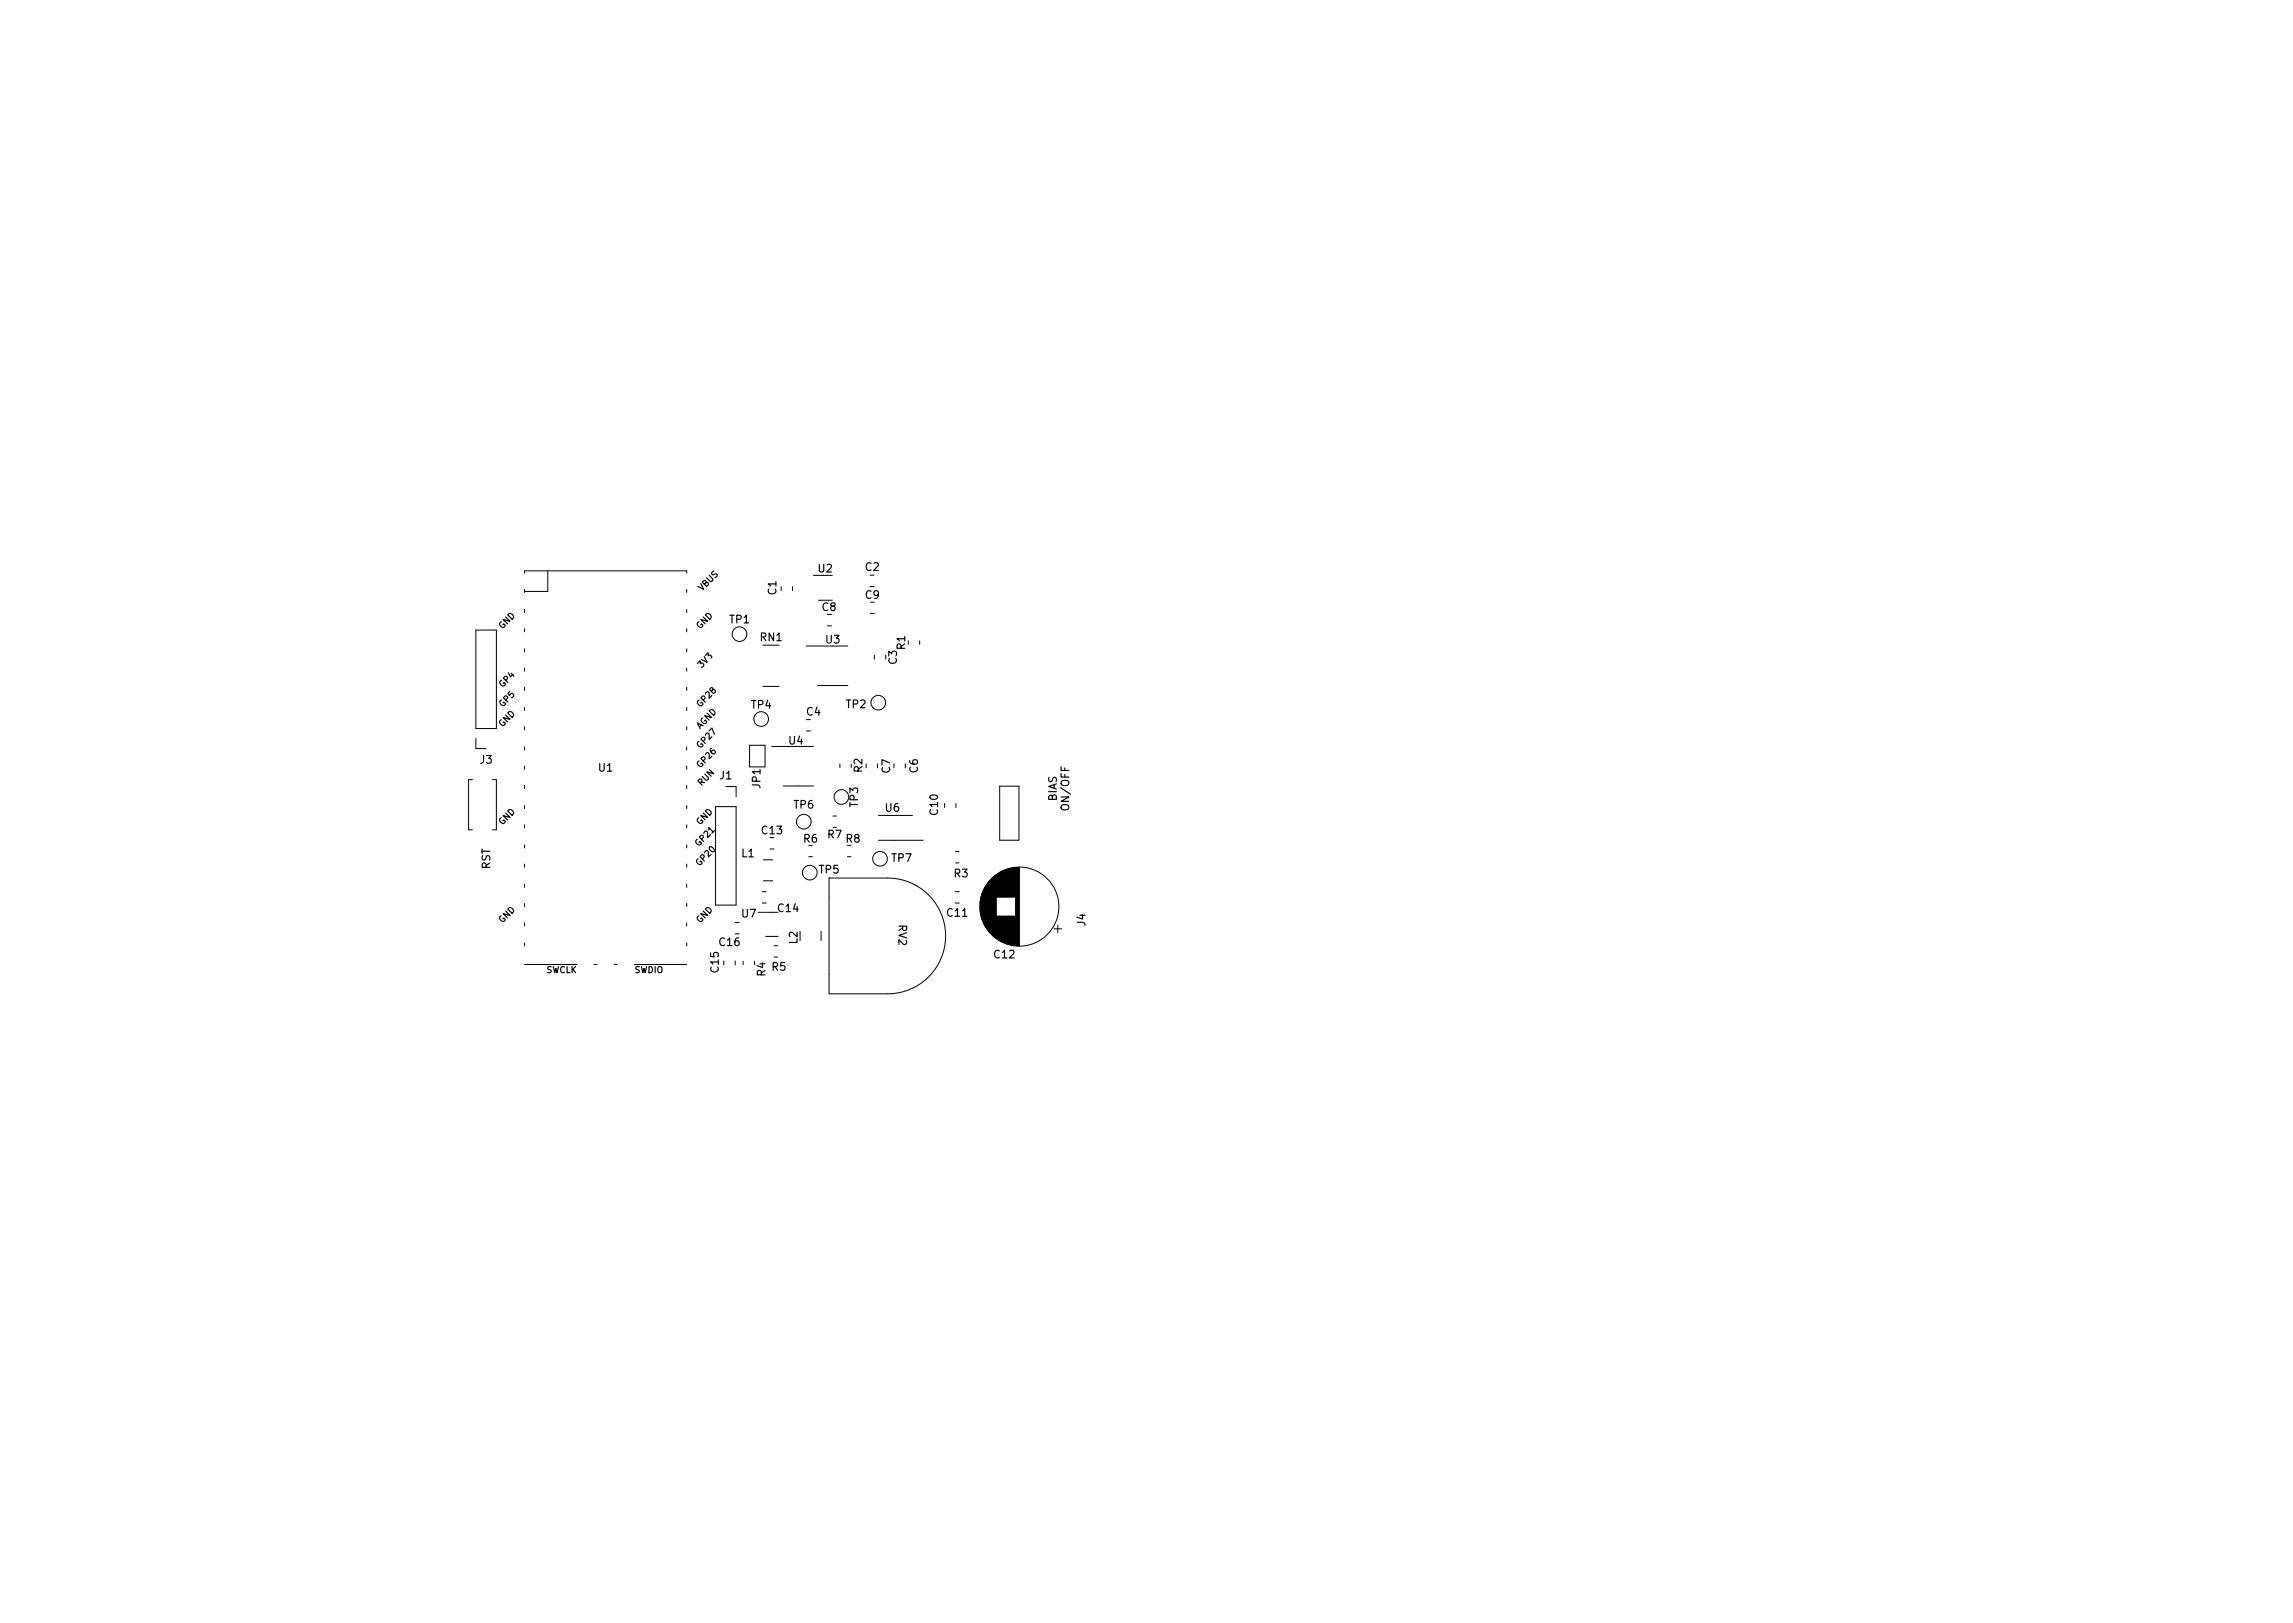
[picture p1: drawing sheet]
<svg xmlns="http://www.w3.org/2000/svg" width="297mm" height="210mm" viewBox="0 0 297 210" stroke-linecap="round" stroke-linejoin="round" font-family="sans-serif">
<defs><g id="words">
<g font-size="1.4">
<text x="100.6" y="77" transform="rotate(-90 100.6 77)">C1</text>
<text x="106" y="74.1">U2</text>
<text x="112.1" y="73.9">C2</text>
<text x="112.1" y="77.6">C9</text>
<text x="94.5" y="80.7">TP1</text>
<text x="98.5" y="83">RN1</text>
<text x="106.5" y="79.1">C8</text>
<text x="107" y="83.4">U3</text>
<text x="117.2" y="84.1" transform="rotate(-90 117.2 84.1)">R1</text>
<text x="97.3" y="91.8">TP4</text>
<text x="104.5" y="92.7">C4</text>
<text x="109.6" y="91.7">TP2</text>
<text x="62.2" y="98.9">J3</text>
<text x="77.6" y="100">U1</text>
<text x="93.3" y="101">J1</text>
<text x="102.2" y="96.4">U4</text>
<text x="111.7" y="100" transform="rotate(-90 111.7 100)">R2</text>
<text x="115.3" y="100.1" transform="rotate(-90 115.3 100.1)">C7</text>
<text x="118.9" y="100.1" transform="rotate(-90 118.9 100.1)">C6</text>
<text x="98.5" y="102.1" transform="rotate(-90 98.5 102.1)">JP1</text>
<text x="102.8" y="104.7">TP6</text>
<text x="111.1" y="104.5" transform="rotate(-90 111.1 104.5)">TP3</text>
<text x="114.7" y="105.1">U6</text>
<text x="121.5" y="105.5" transform="rotate(-90 121.5 105.5)">C10</text>
<text x="136.9" y="103.8" transform="rotate(-90 136.9 103.8)">BIAS</text>
<text x="138.5" y="104.8" transform="rotate(-90 138.5 104.8)">ON/OFF</text>
<text x="63.5" y="112.6" transform="rotate(-90 63.5 112.6)">RST</text>
<text x="96.1" y="111">L1</text>
<text x="98.7" y="108.1">C13</text>
<text x="104.1" y="109.1">R6</text>
<text x="106.1" y="113.1">TP5</text>
<text x="107.2" y="108.6">R7</text>
<text x="109.6" y="109.1">R8</text>
<text x="115.5" y="111.6">TP7</text>
<text x="123.6" y="113.6">R3</text>
<text x="96.1" y="118.8">U7</text>
<text x="100.8" y="118.1">C14</text>
<text x="116.4" y="119.8" transform="rotate(90 116.4 119.8)">RV2</text>
<text x="122.7" y="118.7">C11</text>
<text x="140.6" y="119.9" transform="rotate(-90 140.6 119.9)">J4</text>
<text x="93.1" y="125.9" transform="rotate(-90 93.1 125.9)">C15</text>
<text x="93.2" y="122.5">C16</text>
<text x="100" y="125.7">R5</text>
<text x="103.3" y="122.3" transform="rotate(-90 103.3 122.3)">L2</text>
<text x="128.8" y="124.1">C12</text>
<text x="99.1" y="126.4" transform="rotate(-90 99.1 126.4)">R4</text>
</g>
<text font-size="1.4" fill="#fff" x="116.2" y="86" transform="rotate(-90 116.2 86)">C3</text>
<g font-size="1.1">
<text x="90.9" y="76.6" transform="rotate(-45 90.9 76.6)">VBUS</text>
<text x="65.1" y="81.6" transform="rotate(-45 65.1 81.6)">GND</text>
<text x="90.7" y="81.6" transform="rotate(-45 90.7 81.6)">GND</text>
<text x="65.1" y="89.1" transform="rotate(-45 65.1 89.1)">GP4</text>
<text x="65.1" y="94.3" transform="rotate(-45 65.1 94.3)">GND</text>
<text x="65.1" y="91.6" transform="rotate(-45 65.1 91.6)">GP5</text>
<text x="90.6" y="94.5" transform="rotate(-45 90.6 94.5)">AGND</text>
<text x="90.8" y="91.6" transform="rotate(-45 90.8 91.6)">GP28</text>
<text x="90.8" y="99.5" transform="rotate(-45 90.8 99.5)">GP26</text>
<text x="90.8" y="96.9" transform="rotate(-45 90.8 96.9)">GP27</text>
<text x="90.9" y="101.9" transform="rotate(-45 90.9 101.9)">RUN</text>
<text x="65.1" y="107" transform="rotate(-45 65.1 107)">GND</text>
<text x="90.7" y="107" transform="rotate(-45 90.7 107)">GND</text>
<text x="90.6" y="109.6" transform="rotate(-45 90.6 109.6)">GP21</text>
<text x="90.7" y="112.2" transform="rotate(-45 90.7 112.2)">GP20</text>
<text x="65.1" y="119.7" transform="rotate(-45 65.1 119.7)">GND</text>
<text x="90.7" y="119.7" transform="rotate(-45 90.7 119.7)">GND</text>
<text x="70.7" y="126.1">SWCLK</text>
<text x="82.2" y="126.1">SWDIO</text>
</g>
<text font-size="1.1" fill="#fff" x="90.9" y="86.5" transform="rotate(-45 90.9 86.5)">3V3</text>
</g></defs>
<g fill="none" stroke="#000" stroke-width=".13">
<path d="M68 74.3v-.3h21v.3M68 76.4v.4M68 79v.4M71 74v2.6h-3M89 76.4v.4M89 79v.4M101.2 76v.5M102.7 76v.5M105.4 74.5h2.4M106 77.8h1.8M112.7 76h.5M112.7 74.5h.5"/>
<path d="M112.7 79.5h.6M61.6 81.6h2.7v12.8h-2.7zM61.6 95.7v1.3h1.4M68 81.5v.4M68 84.1v.4M68 86.6v.4M68 89.1v.4M68 91.7v.4M68 94.2v.4M68 96.8v.4M68 99.3v.4M89 81.5v.4"/>
<path d="M89 84.1v.4M89 86.6v.4M89 89.1v.4M89 91.7v.4M89 94.2v.4M89 96.8v.4M89 99.3v.4M97.1 96.5h2v2.8h-2zM98.8 83.6h2.1M98.8 88.9h2.1M100 96.7h5.4M104.4 83.7h5.4"/>
<path d="M104.5 94.7h.5M104.5 93.2h.5M105.9 88.8h3.9M107.2 81.1h.5M108.8 99v.4M112.2 98.9v.6M113.3 84.9v.5M113.7 98.9v.6M117.3 98.9v.6M119.1 83v.5M61.2 101h-.5v6.5h.5M63.8 101h.5v6.5h-.5"/>
<path d="M68 101.8v.4M68 104.4v.4M68 106.9v.4M68 109.5v.4M68 112v.4M68 114.6v.4M68 117.1v.4M68 119.6v.4M89 101.8v.4M89 104.4v.4M89 106.9v.4M89 109.5v.4"/>
<path d="M89 112v.4M89 114.6v.4M89 117.1v.4M89 119.6v.4M92.7 104.5h2.7v12.8h-2.7zM94 101.9h1.4v1.3M95.2 119.5h.6M98.2 118.2h2.6M98.7 117h.6M98.7 115.5h.6M98.9 111.4h1.2M98.9 114.1h1.2"/>
<path d="M99.7 110h.6M101.5 101.8h3.9M104.8 111h.4M107.4 113.7h7.6a7.5 7.5 0 0 1 7.5 7.5 7.5 7.5 0 0 1-7.5 7.5h-7.6zM107.9 105.7h.5M109.8 111h.4M113.8 108.9h5.8M113.8 105.6h4.4M122.4 104.1v.5M123.7 117h.6M123.7 115.5h.6M123.8 111.8h.4"/>
<path d="M123.8 110.3h.4M123.8 104.1v.5M127 116.8v1.2M127 116.6v1.7M127 116.4v2.1M127.1 116.2v2.5M127.1 116.1v2.7M127.2 115.9v3.1M127.2 115.8v3.3M127.2 115.7v3.5M127.3 115.6v3.7M127.3 115.5v3.9"/>
<path d="M127.4 115.4v4.1M127.4 115.3v4.3M127.4 115.2v4.5M127.5 115.2v4.5M127.5 115.1v4.7M127.6 115v4.9M127.6 114.9v5.1M127.7 114.8v5.3M127.7 114.7v5.5M127.8 114.7v5.5M127.8 114.6v5.7M127.9 114.5v5.9"/>
<path d="M127.9 114.4v6M128 114.4v6.1M128 114.3v6.3M128.1 114.2v6.5M128.2 114.1v6.6M128.2 114.1v6.7M128.3 114v6.9M128.4 113.9v7.1M128.4 113.8v7.2M128.5 113.8v7.3M128.6 113.7v7.5M128.7 113.6v7.7"/>
<path d="M128.8 113.6v7.7M128.8 113.5v7.9M128.9 113.5v7.9M128.9 113.4v8.1M129 113.4v8.1M129 113.3v8.3M129.1 113.3v2.9M129.1 118.7v2.9M129.2 113.3v2.9M129.2 118.7v2.9M129.2 113.2v3M129.2 118.7v3"/>
<path d="M129.3 113.2v3M129.3 118.7v3M129.4 113.1v3.1M129.4 118.7v3.1M129.5 113.1v3.1M129.5 118.7v3.1M129.5 101.8h2.5v7h-2.5zM129.5 113v3.2M129.5 118.7v3.2M129.6 113v3.2M129.6 118.7v3.2M129.7 112.9v3.3"/>
<path d="M129.7 118.7v3.3M129.8 112.9v3.3M129.8 118.7v3.3M129.9 112.8v3.4M129.9 118.7v3.4M130 112.8v3.4M130 118.7v3.4M130.1 112.8v3.4M130.1 118.7v3.4M130.1 112.7v3.5M130.1 118.7v3.5M130.2 112.7v3.5"/>
<path d="M130.2 118.7v3.5M130.3 112.7v3.5M130.3 118.7v3.5M130.4 112.7v3.5M130.4 118.7v3.5M130.4 112.6v3.6M130.4 118.7v3.6M130.5 112.6v3.6M130.5 118.7v3.6M130.6 112.6v3.6M130.6 118.7v3.6M130.7 112.6v3.6"/>
<path d="M130.7 118.7v3.6M130.7 112.5v3.7M130.7 118.7v3.7M130.8 112.5v3.7M130.8 118.7v3.7M130.9 112.5v3.7M130.9 118.7v3.7M131 112.5v3.7M131 118.7v3.7M131.1 112.5v3.7M131.1 118.7v3.7M131.2 112.4v3.8"/>
<path d="M131.2 118.7v3.8M131.3 112.4v3.8M131.3 118.7v3.8M131.4 112.4v3.8M131.4 118.7v3.8M131.5 112.4v3.8M131.5 118.7v3.8M131.6 112.4v10.1M131.7 112.4v10.1M131.8 112.4v10.1M131.9 112.4v10.1M132 112.4v10.1"/>
<path d="M132.1 112.4v10.1M137 119.8v1M68 122.2v.4M68 125h6.8M77 125h.4M79.6 125h.4M82.2 125h6.8M89 122.2v.4M93.8 124.5v.5M95.2 124.5v.5M95.2 121h.6M96.3 124.5v.5"/>
<path d="M99.2 121.3h1.6M100.3 124h.4M100.3 122.5h.4M106.4 120.6v1.3M136.5 120.3h1"/>
<circle cx="95.8" cy="82.1" r=".95"/>
<circle cx="98.6" cy="93.1" r=".95"/>
<circle cx="113.8" cy="91" r=".95"/>
<circle cx="104.1" cy="106.4" r=".95"/>
<circle cx="104.9" cy="113" r=".95"/>
<circle cx="109" cy="103.2" r=".95"/>
<circle cx="114" cy="111.2" r=".95"/>
<circle cx="132" cy="117.4" r="5.1"/>
</g>
<g fill="#fff" stroke="#fff" stroke-width=".13">
<circle cx="117" cy="106.9" r=".2"/>
<circle cx="135" cy="95.2" r=".2"/>
<circle cx="105.1" cy="117.9" r=".2"/>
<circle cx="123" cy="114.2" r=".2"/>
<circle cx="140" cy="103.5" r=".2"/>
<circle cx="100.9" cy="102.7" r=".2"/>
<circle cx="103.7" cy="76.5" r=".2"/>
<circle cx="138" cy="73.2" r=".2"/>
<circle cx="125" cy="95.2" r=".2"/>
<circle cx="127" cy="95.2" r=".2"/>
<circle cx="142" cy="77.2" r=".2"/>
<circle cx="121" cy="83.2" r=".2"/>
<circle cx="140" cy="95.2" r=".2"/>
<circle cx="98.4" cy="89.9" r=".2"/>
<circle cx="129" cy="95.2" r=".2"/>
<circle cx="134" cy="73.2" r=".2"/>
<circle cx="121" cy="95.2" r=".2"/>
<circle cx="103.7" cy="92" r=".2"/>
<circle cx="142" cy="93.2" r=".2"/>
<circle cx="115.3" cy="108.2" r=".2"/>
<circle cx="121" cy="73.2" r=".2"/>
<circle cx="121" cy="85.2" r=".2"/>
<circle cx="103.3" cy="88.2" r=".2"/>
<circle cx="104.6" cy="80.3" r=".2"/>
<circle cx="140" cy="73.2" r=".2"/>
<circle cx="97.4" cy="109.2" r=".2"/>
<circle cx="136" cy="73.2" r=".2"/>
<circle cx="121" cy="79.2" r=".2"/>
<circle cx="121" cy="77.2" r=".2"/>
<circle cx="133" cy="95.2" r=".2"/>
<circle cx="116.8" cy="75.2" r=".2"/>
<circle cx="142" cy="73.2" r=".2"/>
<circle cx="116.8" cy="78.7" r=".2"/>
<circle cx="140.1" cy="117.1" r=".2"/>
<circle cx="121" cy="91.2" r=".2"/>
<circle cx="142" cy="83.2" r=".2"/>
<circle cx="142" cy="81.2" r=".2"/>
<circle cx="131" cy="95.2" r=".2"/>
<circle cx="130.8" cy="102.8" r=".2"/>
<circle cx="142" cy="95.2" r=".2"/>
<circle cx="142" cy="85.2" r=".2"/>
<circle cx="142" cy="75.2" r=".2"/>
<circle cx="102" cy="79" r=".2"/>
<circle cx="121" cy="75.2" r=".2"/>
<circle cx="121" cy="89.2" r=".2"/>
<circle cx="121" cy="81.2" r=".2"/>
<circle cx="142" cy="91.2" r=".2"/>
<circle cx="123" cy="95.2" r=".2"/>
<circle cx="96.5" cy="122" r=".2"/>
<circle cx="142" cy="79.2" r=".2"/>
<circle cx="82" cy="113.3" r=".2"/>
<circle cx="82" cy="85.5" r=".2"/>
<circle cx="116.6" cy="82.2" r=".2"/>
<circle cx="106.3" cy="82.2" r=".2"/>
<circle cx="113.7" cy="93.2" r=".2"/>
<circle cx="114.9" cy="93.2" r=".2"/>
<circle cx="112.4" cy="93.2" r=".2"/>
<circle cx="119.2" cy="87.7" r=".2"/>
<circle cx="96.2" cy="88.1" r=".2"/>
<circle cx="96.2" cy="98.5" r=".2"/>
<circle cx="130.7" cy="107.8" r=".2"/>
<circle cx="125.1" cy="119.8" r=".2"/>
<circle cx="80.9" cy="78.5" r=".75"/>
<circle cx="75.7" cy="75.5" r=".9"/>
<circle cx="81.2" cy="75.5" r=".9"/>
<circle cx="76" cy="78.5" r=".75"/>
<circle cx="69.6" cy="80.4" r=".51"/>
<circle cx="69.6" cy="88" r=".51"/>
<circle cx="69.6" cy="90.6" r=".51"/>
<circle cx="69.6" cy="93.1" r=".51"/>
<circle cx="69.6" cy="105.8" r=".51"/>
<circle cx="69.6" cy="118.5" r=".51"/>
<circle cx="87.3" cy="118.5" r=".51"/>
<circle cx="87.3" cy="110.9" r=".51"/>
<circle cx="87.3" cy="108.3" r=".51"/>
<circle cx="87.3" cy="105.8" r=".51"/>
<circle cx="87.3" cy="100.7" r=".51"/>
<circle cx="87.3" cy="98.2" r=".51"/>
<circle cx="87.3" cy="95.6" r=".51"/>
<circle cx="87.3" cy="93.1" r=".51"/>
<circle cx="87.3" cy="90.6" r=".51"/>
<circle cx="87.3" cy="85.5" r=".51"/>
<circle cx="87.3" cy="80.4" r=".51"/>
<circle cx="87.3" cy="75.3" r=".51"/>
<circle cx="75.9" cy="123.4" r=".51"/>
<circle cx="78.5" cy="123.4" r=".51"/>
<circle cx="81" cy="123.4" r=".51"/>
<circle cx="94" cy="103.2" r=".5"/>
<circle cx="94" cy="105.8" r=".5"/>
<circle cx="94" cy="108.3" r=".5"/>
<circle cx="94" cy="110.8" r=".5"/>
<circle cx="94" cy="113.4" r=".5"/>
<circle cx="94" cy="115.9" r=".5"/>
<circle cx="133.8" cy="117.4" r=".5"/>
<circle cx="130.3" cy="117.4" r=".5"/>
<circle cx="63" cy="95.7" r=".5"/>
<circle cx="63" cy="93.1" r=".5"/>
<circle cx="63" cy="90.6" r=".5"/>
<circle cx="63" cy="88" r=".5"/>
<circle cx="63" cy="85.5" r=".5"/>
<circle cx="63" cy="83" r=".5"/>
<circle cx="139.7" cy="84.8" r=".35"/>
<circle cx="141" cy="86.1" r=".35"/>
<circle cx="139.7" cy="87.4" r=".35"/>
</g>
<use href="#words"/>
</svg>
